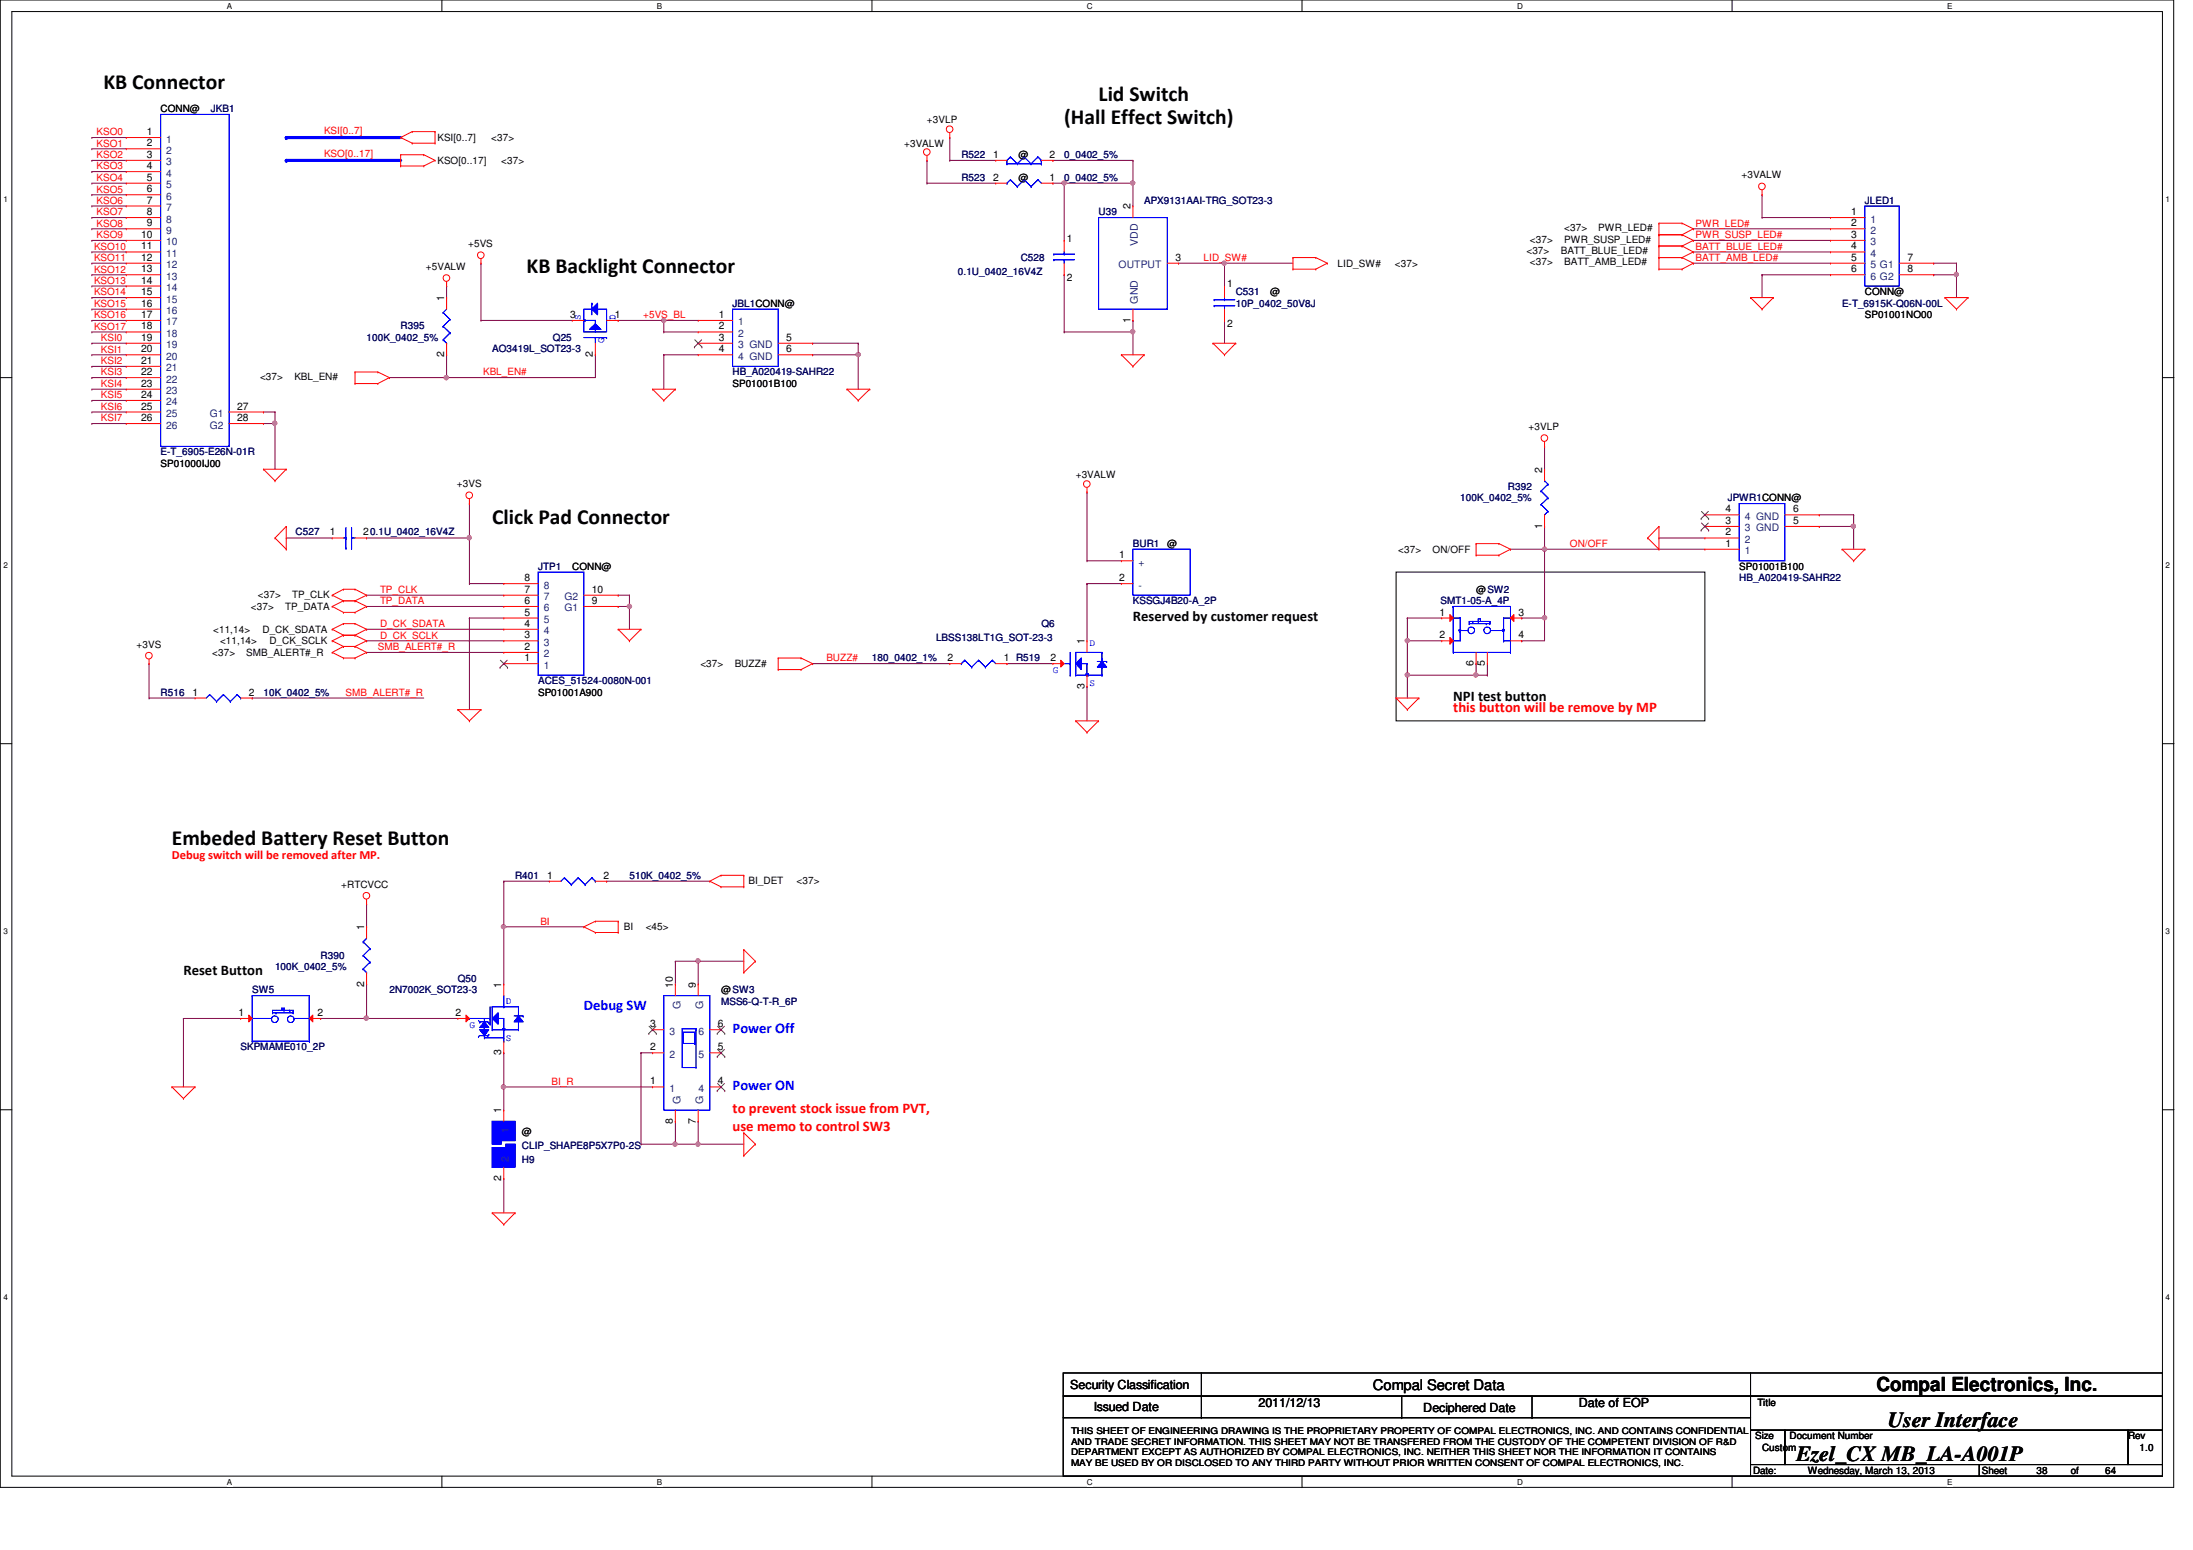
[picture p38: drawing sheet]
<svg xmlns="http://www.w3.org/2000/svg" width="297mm" height="210mm" viewBox="0 0 297 210" stroke-linecap="round" stroke-linejoin="round" font-family="sans-serif">
<defs><g id="words">
<g font-size="2.9">
<text x="14" y="12.1">KB Connector</text>
<text x="144.1" y="16.8">(Hall Effect Switch)</text>
<text x="148.8" y="13.7">Lid Switch</text>
<text x="71.3" y="36.9">KB Backlight Connector</text>
<text x="66.7" y="71">Click Pad Connector</text>
<text x="23.3" y="114.4">Embeded Battery Reset Button</text>
<text x="243.3" y="197.9">Ezel_CX MB_LA-A001P</text>
<text x="255.7" y="193.2">User Interface</text>
</g>
<text font-size="2.6" x="254.2" y="188.3">Compal Electronics, Inc.</text>
<g font-size="2">
<text x="153.5" y="84">Reserved by customer request</text>
<text x="196.8" y="94.9">NPI test button</text>
<text x="24.8" y="132.1">Reset Button</text>
<text x="186" y="188.2">Compal Secret Data</text>
</g>
<g font-size="2" fill="#f00">
<text x="196.8" y="96.4">this button will be remove by MP</text>
<text x="99.2" y="150.7">to prevent stock issue from PVT,</text>
<text x="99.2" y="153.1">use memo to control SW3</text>
</g>
<g font-size="2" fill="#00f">
<text x="79.1" y="136.7">Debug SW</text>
<text x="99.2" y="139.8">Power Off</text>
<text x="99.2" y="147.6">Power ON</text>
</g>
<text font-size="1.7" fill="#f00" x="23.3" y="116.3">Debug switch will be removed after MP.</text>
<g font-size="1.7">
<text x="144.9" y="188.1">Security Classification</text>
<text x="148.2" y="191.1">Issued Date</text>
<text x="170.5" y="190.6">2011/12/13</text>
<text x="192.8" y="191.2">Deciphered Date</text>
<text x="213.9" y="190.6">Date of EOP</text>
</g>
<g font-size="1.4">
<text x="21.8" y="15.2">CONN@</text>
<text x="125.6" y="16.7">+3VLP</text>
<text x="19.9" y="18.3">1</text>
<text x="19.9" y="19.8">2</text>
<text x="19.9" y="21.4">3</text>
<text x="19.9" y="22.9">4</text>
<text x="59.3" y="22.2">KSO[0..17]</text>
<text x="59.3" y="19">KSI[0..7]</text>
<text x="66.5" y="19">&lt;37&gt;</text>
<text x="67.9" y="22.2">&lt;37&gt;</text>
<text x="122.5" y="19.9">+3VALW</text>
<text x="134.5" y="21.4">1</text>
<text x="138" y="21.4">@</text>
<text x="142.2" y="21.4">2</text>
<text x="19.9" y="24.5">5</text>
<text x="19.9" y="26">6</text>
<text x="19.9" y="27.6">7</text>
<text x="19.9" y="29.1">8</text>
<text x="134.5" y="24.5">2</text>
<text x="138" y="24.5">@</text>
<text x="142.2" y="24.5">1</text>
<text x="153.1" y="28.4" transform="rotate(-90 153.1 28.4)">2</text>
<text x="235.9" y="24.2">+3VALW</text>
<text x="250.7" y="29.1">1</text>
<text x="19.1" y="32.2">10</text>
<text x="19.1" y="33.8">11</text>
<text x="19.1" y="35.3">12</text>
<text x="19.9" y="30.6">9</text>
<text x="63.4" y="33.5">+5VS</text>
<text x="144.5" y="32.7">1</text>
<text x="159.2" y="35.3">3</text>
<text x="206.8" y="34.4">&lt;37&gt;</text>
<text x="207.2" y="32.9">&lt;37&gt;</text>
<text x="207.2" y="35.9">&lt;37&gt;</text>
<text x="211.4" y="34.4">BATT_BLUE_LED#</text>
<text x="211.9" y="31.3">&lt;37&gt;</text>
<text x="211.9" y="32.9">PWR_SUSP_LED#</text>
<text x="211.9" y="35.9">BATT_AMB_LED#</text>
<text x="216.5" y="31.3">PWR_LED#</text>
<text x="250.7" y="30.6">2</text>
<text x="250.7" y="32.2">3</text>
<text x="250.7" y="33.8">4</text>
<text x="250.7" y="35.3">5</text>
<text x="258.4" y="35.3">7</text>
<text x="19.1" y="36.9">13</text>
<text x="19.1" y="38.4">14</text>
<text x="19.1" y="40">15</text>
<text x="19.1" y="41.5">16</text>
<text x="57.7" y="36.6">+5VALW</text>
<text x="60.2" y="40.8" transform="rotate(-90 60.2 40.8)">1</text>
<text x="144.5" y="38.1">2</text>
<text x="166.2" y="38.9">1</text>
<text x="172" y="40">@</text>
<text x="181.2" y="36.1">LID_SW#</text>
<text x="188.9" y="36.1">&lt;37&gt;</text>
<text x="250.7" y="36.9">6</text>
<text x="252.6" y="40">CONN@</text>
<text x="258.4" y="36.9">8</text>
<text x="19.1" y="43.1">17</text>
<text x="19.1" y="44.6">18</text>
<text x="19.1" y="46.1">19</text>
<text x="19.1" y="47.7">20</text>
<text x="77.2" y="43.1">3</text>
<text x="83.3" y="43.1">1</text>
<text x="97.4" y="43.1">1</text>
<text x="97.4" y="44.6">2</text>
<text x="97.4" y="46.1">3</text>
<text x="97.4" y="47.7">4</text>
<text x="106.5" y="46.1">5</text>
<text x="106.5" y="47.7">6</text>
<text x="153.1" y="43.8" transform="rotate(-90 153.1 43.8)">1</text>
<text x="166.2" y="44.3">2</text>
<text x="252.6" y="43.1">SP01001NO00</text>
<text x="19.1" y="49.3">21</text>
<text x="19.1" y="50.8">22</text>
<text x="19.1" y="52.4">23</text>
<text x="19.1" y="53.9">24</text>
<text x="35.2" y="51.4">&lt;37&gt;</text>
<text x="39.9" y="51.4">KBL_EN#</text>
<text x="60.2" y="48.4" transform="rotate(-90 60.2 48.4)">2</text>
<text x="80.3" y="48.4" transform="rotate(-90 80.3 48.4)">2</text>
<text x="99.2" y="52.4">SP01001B100</text>
<text x="19.1" y="55.5">25</text>
<text x="19.1" y="57">26</text>
<text x="32.1" y="55.5">27</text>
<text x="32.1" y="57">28</text>
<text x="207" y="58.3">+3VLP</text>
<text x="21.8" y="63.2">SP01000IJ00</text>
<text x="61.9" y="66">+3VS</text>
<text x="145.7" y="64.8">+3VALW</text>
<text x="208.9" y="64" transform="rotate(-90 208.9 64)">2</text>
<text x="208.9" y="71.6" transform="rotate(-90 208.9 71.6)">1</text>
<text x="233.7" y="71">3</text>
<text x="233.7" y="69.4">4</text>
<text x="242.9" y="71">5</text>
<text x="242.9" y="69.4">6</text>
<text x="44.7" y="72.5">1</text>
<text x="49.2" y="72.5">20.1U_0402_16V4Z</text>
<text x="77.5" y="77.2">CONN@</text>
<text x="151.6" y="75.6">1</text>
<text x="158.1" y="74.1">@</text>
<text x="189.4" y="74.8">&lt;37&gt;</text>
<text x="194.1" y="74.8">ON/OFF</text>
<text x="233.7" y="74">1</text>
<text x="233.7" y="72.5">2</text>
<text x="235.6" y="77.2">SP01001B100</text>
<text x="34" y="82.6">&lt;37&gt;</text>
<text x="34.9" y="81">&lt;37&gt;</text>
<text x="38.6" y="82.6">TP_DATA</text>
<text x="39.6" y="81">TP_CLK</text>
<text x="71" y="83.4">5</text>
<text x="71" y="81.8">6</text>
<text x="71" y="80.3">7</text>
<text x="71" y="78.7">8</text>
<text x="80.2" y="81.8">9</text>
<text x="80.2" y="80.3">10</text>
<text x="151.6" y="78.7">2</text>
<text x="195" y="83.4">1</text>
<text x="199.9" y="80.3">@SW2</text>
<text x="205.7" y="83.4">3</text>
<text x="18.5" y="87.7">+3VS</text>
<text x="28.7" y="88.8">&lt;37&gt;</text>
<text x="28.9" y="85.7">&lt;11,14&gt;</text>
<text x="29.8" y="87.2">&lt;11,14&gt;</text>
<text x="33.4" y="88.8">SMB_ALERT#_R</text>
<text x="35.6" y="85.7">D_CK_SDATA</text>
<text x="36.5" y="87.2">D_CK_SCLK</text>
<text x="71" y="89.5">1</text>
<text x="71" y="88">2</text>
<text x="71" y="86.4">3</text>
<text x="71" y="84.9">4</text>
<text x="128.4" y="89.5">2</text>
<text x="136" y="89.5">1 R519</text>
<text x="142.3" y="89.5">2</text>
<text x="146.9" y="87.2" transform="rotate(-90 146.9 87.2)">1</text>
<text x="195" y="86.4">2</text>
<text x="205.7" y="86.4">4</text>
<text x="26.1" y="94.2">1</text>
<text x="33.7" y="94.2">2</text>
<text x="72.9" y="94.2">SP01001A900</text>
<text x="94.9" y="90.3">&lt;37&gt;</text>
<text x="99.5" y="90.3">BUZZ#</text>
<text x="146.9" y="93.3" transform="rotate(-90 146.9 93.3)">3</text>
<text x="199.6" y="90.3" transform="rotate(-90 199.6 90.3)">6</text>
<text x="201.1" y="90.3" transform="rotate(-90 201.1 90.3)">5</text>
<text x="74.1" y="119">1</text>
<text x="81.7" y="119">2</text>
<text x="101.4" y="119.8">BI_DET</text>
<text x="107.9" y="119.8">&lt;37&gt;</text>
<text x="46.2" y="120.2">+RTCVCC</text>
<text x="49.3" y="126" transform="rotate(-90 49.3 126)">1</text>
<text x="84.5" y="126">BI</text>
<text x="87.5" y="126">&lt;45&gt;</text>
<text x="32.3" y="137.6">1</text>
<text x="43" y="137.6">2</text>
<text x="49.3" y="133.6" transform="rotate(-90 49.3 133.6)">2</text>
<text x="61.7" y="137.6">2</text>
<text x="67.9" y="133.7" transform="rotate(-90 67.9 133.7)">1</text>
<text x="91.1" y="133.7" transform="rotate(-90 91.1 133.7)">10</text>
<text x="94.2" y="133.7" transform="rotate(-90 94.2 133.7)">9</text>
<text x="97.7" y="134.5">@SW3</text>
<text x="67.9" y="142.9" transform="rotate(-90 67.9 142.9)">3</text>
<text x="88" y="142.2">2</text>
<text x="88" y="139.1">3</text>
<text x="97.2" y="142.2">5</text>
<text x="97.2" y="139.1">6</text>
<text x="88" y="146.9">1</text>
<text x="97.2" y="146.9">4</text>
<text x="67.9" y="150.7" transform="rotate(-90 67.9 150.7)">1</text>
<text x="70.7" y="153.7">@</text>
<text x="91.1" y="152.2" transform="rotate(-90 91.1 152.2)">8</text>
<text x="94.2" y="152.2" transform="rotate(-90 94.2 152.2)">7</text>
<text x="67.9" y="160" transform="rotate(-90 67.9 160)">2</text>
<text x="238" y="190.4">Title</text>
<text x="237.7" y="194.9">Size</text>
<text x="238.7" y="196.5">Custom</text>
<text x="242.4" y="194.9">Document Number</text>
<text x="288.2" y="194.9">Rev</text>
<text x="289.8" y="196.5">1.0</text>
<text x="237.4" y="199.6">Date:</text>
<text x="244.9" y="199.6">Wednesday, March 13, 2013</text>
<text x="268.4" y="199.6">Sheet</text>
<text x="275.8" y="199.6">38</text>
<text x="280.5" y="199.6">of</text>
<text x="285.2" y="199.6">64</text>
</g>
<g font-size="1.4" fill="#000080">
<text x="28.6" y="15.2">JKB1</text>
<text x="130.2" y="21.4">R522</text>
<text x="144.1" y="21.4">0_0402_5%</text>
<text x="130.2" y="24.5">R523</text>
<text x="144.1" y="24.5">0_0402_5%</text>
<text x="148.8" y="29.1">U39</text>
<text x="155" y="27.6">APX9131AAI-TRG_SOT23-3</text>
<text x="252.6" y="27.6">JLED1</text>
<text x="138.3" y="35.3">C528</text>
<text x="99.2" y="41.5">JBL1CONN@</text>
<text x="129.7" y="37.2">0.1U_0402_16V4Z</text>
<text x="167.4" y="40">C531</text>
<text x="167.4" y="41.5">10P_0402_50V8J</text>
<text x="249.5" y="41.5">E-T_6915K-Q06N-00L</text>
<text x="49.7" y="46.2">100K_0402_5%</text>
<text x="54.3" y="44.6">R395</text>
<text x="66.7" y="47.7">AO3419L_SOT23-3</text>
<text x="74.9" y="46.2">Q25</text>
<text x="99.2" y="50.8">HB_A020419-SAHR22</text>
<text x="21.8" y="61.7">E-T_6905-E26N-01R</text>
<text x="197.8" y="67.9">100K_0402_5%</text>
<text x="204.3" y="66.3">R392</text>
<text x="234" y="67.9">JPWR1CONN@</text>
<text x="40" y="72.5">C527</text>
<text x="72.9" y="77.2">JTP1</text>
<text x="153.5" y="74.1">BUR1</text>
<text x="153.5" y="81.8">KSSGJ4B20-A_2P</text>
<text x="195.1" y="81.8">SMT1-05-A_4P</text>
<text x="235.6" y="78.7">HB_A020419-SAHR22</text>
<text x="118.1" y="89.6">180_0402_1%</text>
<text x="126.8" y="86.8">LBSS138LT1G_SOT-23-3</text>
<text x="141.1" y="84.9">Q6</text>
<text x="21.8" y="94.2">R516</text>
<text x="35.7" y="94.2">10K_0402_5%</text>
<text x="72.9" y="92.7">ACES_51524-0080N-001</text>
<text x="69.8" y="119">R401</text>
<text x="85.3" y="119">510K_0402_5%</text>
<text x="37.2" y="131.4">100K_0402_5%</text>
<text x="43.4" y="129.8">R390</text>
<text x="34.2" y="134.5">SW5</text>
<text x="52.7" y="134.5">2N7002K_SOT23-3</text>
<text x="62" y="132.9">Q50</text>
<text x="97.7" y="136.1">MSS6-Q-T-R_6P</text>
<text x="32.6" y="142.2">SKPMAME010_2P</text>
<text x="70.7" y="155.6">CLIP_SHAPE8P5X7P0-2S</text>
<text x="70.7" y="157.4">H9</text>
</g>
<g font-size="1.4" fill="#f00">
<text x="13.1" y="19.9">KSO1</text>
<text x="13.1" y="18.3">KSO0</text>
<text x="13.1" y="21.4">KSO2</text>
<text x="13.1" y="22.9">KSO3</text>
<text x="43.9" y="21.3">KSO[0..17]</text>
<text x="43.9" y="18.2">KSI[0..7]</text>
<text x="13.1" y="24.5">KSO4</text>
<text x="13.1" y="26.1">KSO5</text>
<text x="13.1" y="27.6">KSO6</text>
<text x="13.1" y="29.2">KSO7</text>
<text x="12.7" y="33.8">KSO10</text>
<text x="12.7" y="35.3">KSO11</text>
<text x="13.1" y="30.7">KSO8</text>
<text x="13.1" y="32.3">KSO9</text>
<text x="163" y="35.3">LID_SW#</text>
<text x="229.7" y="30.7">PWR_LED#</text>
<text x="229.7" y="32.3">PWR_SUSP_LED#</text>
<text x="229.7" y="33.8">BATT_BLUE_LED#</text>
<text x="229.7" y="35.3">BATT_AMB_LED#</text>
<text x="12.7" y="36.9">KSO12</text>
<text x="12.7" y="38.4">KSO13</text>
<text x="12.7" y="41.6">KSO15</text>
<text x="12.7" y="40">KSO14</text>
<text x="12.7" y="43.1">KSO16</text>
<text x="12.7" y="44.7">KSO17</text>
<text x="13.7" y="47.8">KSI1</text>
<text x="13.7" y="46.2">KSI0</text>
<text x="87.1" y="43.1">+5VS_BL</text>
<text x="13.7" y="53.9">KSI5</text>
<text x="13.7" y="49.3">KSI2</text>
<text x="13.7" y="50.8">KSI3</text>
<text x="13.7" y="52.4">KSI4</text>
<text x="65.4" y="50.8">KBL_EN#</text>
<text x="13.7" y="55.5">KSI6</text>
<text x="13.7" y="57.1">KSI7</text>
<text x="212.6" y="74.1">ON/OFF</text>
<text x="51.5" y="81.8">TP_DATA</text>
<text x="51.5" y="80.3">TP_CLK</text>
<text x="51.2" y="88.1">SMB_ALERT#_R</text>
<text x="51.5" y="84.9">D_CK_SDATA</text>
<text x="51.5" y="86.5">D_CK_SCLK</text>
<text x="111.9" y="89.6">BUZZ#</text>
<text x="46.8" y="94.2">SMB_ALERT#_R</text>
<text x="73.2" y="125.2">BI</text>
<text x="74.7" y="146.9">BI_R</text>
</g>
<g font-size="1.4" fill="#004080">
<text x="22.5" y="19.3">1</text>
<text x="22.5" y="20.8">2</text>
<text x="22.5" y="22.4">3</text>
<text x="22.5" y="23.9">4</text>
<text x="22.5" y="25.5">5</text>
<text x="22.5" y="27.1">6</text>
<text x="22.5" y="28.6">7</text>
<text x="22.5" y="30.1">8</text>
<text x="22.5" y="31.7">9</text>
<text x="22.5" y="33.2">10</text>
<text x="22.5" y="34.8">11</text>
<text x="154.1" y="33.3" transform="rotate(-90 154.1 33.3)">VDD</text>
<text x="253.4" y="30.1">1</text>
<text x="253.4" y="31.7">2</text>
<text x="253.4" y="33.2">3</text>
<text x="253.4" y="34.8">4</text>
<text x="22.5" y="36.3">12</text>
<text x="22.5" y="37.9">13</text>
<text x="22.5" y="39.4">14</text>
<text x="22.5" y="41">15</text>
<text x="151.5" y="36.3">OUTPUT</text>
<text x="154.1" y="41.1" transform="rotate(-90 154.1 41.1)">GND</text>
<text x="253.4" y="36.3">5 G1</text>
<text x="253.4" y="37.9">6 G2</text>
<text x="22.5" y="42.5">16</text>
<text x="22.5" y="44.1">17</text>
<text x="22.5" y="45.6">18</text>
<text x="22.5" y="47.2">19</text>
<text x="100" y="44.1">1</text>
<text x="100" y="45.6">2</text>
<text x="100" y="47.2">3 GND</text>
<text x="22.5" y="48.7">20</text>
<text x="22.5" y="50.3">21</text>
<text x="22.5" y="51.8">22</text>
<text x="22.5" y="53.4">23</text>
<text x="100" y="48.7">4 GND</text>
<text x="22.5" y="54.9">24</text>
<text x="22.5" y="56.5">25</text>
<text x="22.5" y="58">26</text>
<text x="28.4" y="56.5">G1</text>
<text x="28.4" y="58">G2</text>
<text x="236.3" y="72">3 GND</text>
<text x="236.3" y="70.4">4 GND</text>
<text x="154.2" y="76.6">+</text>
<text x="236.3" y="75.1">1</text>
<text x="236.3" y="73.5">2</text>
<text x="73.7" y="82.8">6</text>
<text x="73.7" y="81.3">7</text>
<text x="73.7" y="79.7">8</text>
<text x="76.5" y="82.8">G1</text>
<text x="76.5" y="81.3">G2</text>
<text x="154.2" y="79.7">-</text>
<text x="73.7" y="89">2</text>
<text x="73.7" y="87.5">3</text>
<text x="73.7" y="85.9">4</text>
<text x="73.7" y="84.4">5</text>
<text x="73.7" y="90.6">1</text>
<text x="92.2" y="136.7" transform="rotate(-90 92.2 136.7)">G</text>
<text x="95.2" y="136.7" transform="rotate(-90 95.2 136.7)">G</text>
<text x="90.7" y="143.3">2</text>
<text x="90.7" y="140.1">3</text>
<text x="94.6" y="143.3">5</text>
<text x="94.6" y="140.1">6</text>
<text x="90.7" y="147.9">1</text>
<text x="92.2" y="149.6" transform="rotate(-90 92.2 149.6)">G</text>
<text x="94.6" y="147.9">4</text>
<text x="95.2" y="149.6" transform="rotate(-90 95.2 149.6)">G</text>
<text x="68.9" y="153.4" transform="rotate(-90 68.9 153.4)">1</text>
<text x="68.9" y="157.3" transform="rotate(-90 68.9 157.3)">2</text>
</g>
<g font-size="1.4" fill="#00f">
<text x="78.7" y="43.4" transform="rotate(-90 78.7 43.4)">S</text>
<text x="81.8" y="46.5" transform="rotate(-90 81.8 46.5)">G</text>
<text x="83.4" y="43.4" transform="rotate(-90 83.4 43.4)">D</text>
<text x="147.6" y="87.5">D</text>
<text x="142.6" y="91.2">G</text>
<text x="147.6" y="92.9">S</text>
<text x="68.5" y="136">D</text>
<text x="63.6" y="139.2">G</text>
<text x="68.5" y="140.9">S</text>
</g>
<g font-size="1.2">
<text x="145.1" y="197.1">DEPARTMENT EXCEPT AS AUTHORIZED BY COMPAL ELECTRONICS, INC. NEITHER THIS SHEET NOR THE INFORMATION IT CONTAINS</text>
<text x="145.1" y="195.7">AND TRADE SECRET INFORMATION. THIS SHEET MAY NOT BE TRANSFERED FROM THE CUSTODY OF THE COMPETENT DIVISION OF R&amp;D</text>
<text x="145.1" y="194.2">THIS SHEET OF ENGINEERING DRAWING IS THE PROPRIETARY PROPERTY OF COMPAL ELECTRONICS, INC. AND CONTAINS CONFIDENTIAL</text>
<text x="145.1" y="198.5">MAY BE USED BY OR DISCLOSED TO ANY THIRD PARTY WITHOUT PRIOR WRITTEN CONSENT OF COMPAL ELECTRONICS, INC.</text>
</g>
<g font-size="1.1">
<text x="30.7" y="1.2">A</text>
<text x="89" y="1.2">B</text>
<text x="147.2" y="1.2">C</text>
<text x="205.5" y="1.2">D</text>
<text x="263.7" y="1.2">E</text>
<text x=".5" y="27.3">1</text>
<text x="293.3" y="27.3">1</text>
<text x=".5" y="76.9">2</text>
<text x="293.3" y="76.9">2</text>
<text x=".5" y="126.4">3</text>
<text x="293.3" y="126.4">3</text>
<text x=".5" y="176">4</text>
<text x="293.3" y="176">4</text>
<text x="30.7" y="201.1">A</text>
<text x="89" y="201.1">B</text>
<text x="147.2" y="201.1">C</text>
<text x="205.5" y="201.1">D</text>
<text x="263.7" y="201.1">E</text>
</g>
</g></defs>
<path d="M0 0h294.4v201.4h-294.4zM1.6 1.6h291.3v198.3h-291.3z" fill="none" stroke="#000" stroke-width=".14"/>
<g fill="#fff">
<path d="M30.7 .2h.7v1.2h-.7z"/>
<path d="M30.7 200.1h.7v1.2h-.7z"/>
</g>
<path d="M59.9 0v1.6M59.9 199.9v1.6" fill="none" stroke="#000" stroke-width=".14"/>
<g fill="#fff">
<path d="M89 .2h.7v1.2h-.7z"/>
<path d="M89 200.1h.7v1.2h-.7z"/>
</g>
<path d="M118.1 0v1.6M118.1 199.9v1.6" fill="none" stroke="#000" stroke-width=".14"/>
<g fill="#fff">
<path d="M147.2 .2h.8v1.2h-.8z"/>
<path d="M147.2 200.1h.8v1.2h-.8z"/>
</g>
<path d="M176.4 0v1.6M176.4 199.9v1.6" fill="none" stroke="#000" stroke-width=".14"/>
<g fill="#fff">
<path d="M205.5 .2h.7v1.2h-.7z"/>
<path d="M205.5 200.1h.7v1.2h-.7z"/>
</g>
<path d="M234.6 0v1.6M234.6 199.9v1.6" fill="none" stroke="#000" stroke-width=".14"/>
<g fill="#fff">
<path d="M263.7 .2h.8v1.2h-.8z"/>
<path d="M263.7 200.1h.8v1.2h-.8z"/>
<path d="M.5 26.3h.6v1.2h-.6z"/>
<path d="M293.3 26.3h.6v1.2h-.6z"/>
<path d="M.5 75.9h.6v1.2h-.6z"/>
<path d="M293.3 75.9h.6v1.2h-.6z"/>
</g>
<path d="M0 51.1h1.6M292.9 51.1h1.6" fill="none" stroke="#000" stroke-width=".14"/>
<g fill="#fff">
<path d="M.5 125.5h.6v1.2h-.6z"/>
<path d="M293.3 125.5h.6v1.2h-.6z"/>
</g>
<path d="M0 100.7h1.6M292.9 100.7h1.6" fill="none" stroke="#000" stroke-width=".14"/>
<g fill="#fff">
<path d="M.5 175h.6v1.2h-.6z"/>
<path d="M293.3 175h.6v1.2h-.6z"/>
</g>
<path d="M189.1 77.5h41.8v20.1h-41.8zM0 150.3h1.6M292.9 150.3h1.6" fill="none" stroke="#000" stroke-width=".14"/>
<g fill="none" stroke="#800040" stroke-width=".14">
<path d="M12.4 18.6h.1M12.4 18.6h4.7M12.4 20.2h.1M12.4 21.7h.1M12.4 24.8h.1M12.4 23.2h.1M12.4 26.4h.1M12.4 27.9h.1M12.4 29.5h.1M12.4 31h.1M12.4 37.2h.1M12.4 34.1h.1"/>
<path d="M12.4 38.7h.1M12.4 35.6h.1M12.4 32.6h.1M12.4 20.2h4.7M12.4 21.7h4.7M12.4 24.8h4.7M12.4 23.2h4.7M12.4 26.4h4.7M12.4 27.9h4.7M12.4 29.5h4.7M12.4 31h4.7M12.4 37.2h4.7"/>
<path d="M12.4 34.1h4.7M12.4 38.7h4.7M12.4 35.6h4.7M12.4 32.6h4.7M12.4 48h.1M12.4 55.8h.1M12.4 54.2h.1M12.4 57.4h.1M12.4 41.9h.1M12.4 40.3h.1M12.4 49.6h.1M12.4 46.5h.1"/>
<path d="M12.4 51.1h.1M12.4 52.7h.1M12.4 43.4h.1M12.4 45h.1M12.4 48h4.7M12.4 55.8h4.7M12.4 54.2h4.7M12.4 57.4h4.7M12.4 41.9h4.7M12.4 40.3h4.7M12.4 49.6h4.7M12.4 46.5h4.7"/>
<path d="M12.4 51.1h4.7M12.4 52.7h4.7M12.4 43.4h4.7M12.4 45h4.7"/>
</g>
<path d="M38.8 21.7h15.5" fill="none" stroke="#00f" stroke-width=".42"/>
<circle cx="38.8" cy="21.7" r=".21" fill="#00f"/>
<path d="M38.8 18.6h15.5" fill="none" stroke="#00f" stroke-width=".42"/>
<circle cx="38.8" cy="18.6" r=".21" fill="#00f"/>
<path d="M37.2 57.4h.1M37.2 57.4v6.1M60.5 51.1h.1M60.5 51.1h20.1" fill="none" stroke="#800040" stroke-width=".14"/>
<circle cx="60.4" cy="51.1" r=".3" fill="#f0f"/>
<circle cx="60.4" cy="51.1" r=".3" fill="none" stroke="#f0f" stroke-width=".14"/>
<g fill="none" stroke="#800040" stroke-width=".14">
<path d="M60.5 38.7h.1M60.5 38.7v1.6M65.1 35.6h.1M65.1 35.6v7.8M153.5 24.8h.1M153.5 24.8v3.1M159.6 35.6h.1M159.6 35.6h15.5M165.9 35.6h.1M165.9 35.6v3.1M60.5 48h.1M60.5 48v3.1"/>
<path d="M65.1 43.4h.1M65.1 43.4h12.4M80.6 48h.1M80.6 48v3.1M89.9 43.4h.1M89.9 48h.1M89.9 43.4h4.7M89.9 48v4.7M89.9 48h4.7M153.5 45h.1M153.5 45v3M165.9 43.4h.1"/>
<path d="M165.9 43.4v3.1"/>
</g>
<circle cx="165.8" cy="35.6" r=".3" fill="#f0f"/>
<circle cx="165.8" cy="35.6" r=".3" fill="none" stroke="#f0f" stroke-width=".14"/>
<g fill="none" stroke="#800040" stroke-width=".14">
<path d="M38.8 72.9h.1M38.8 72.9h6.2M63.6 79h.1M63.6 72.9h.1M63.6 79h4.6M63.6 72.9v6.1M49.7 88.3h.1M49.7 85.2h.1M49.7 86.8h.1M49.7 82.1h.1M49.7 80.6h.1M49.7 88.3h18.5"/>
<path d="M49.7 85.2h18.5M49.7 86.8h18.5M49.7 82.1h18.5M49.7 80.6h18.5M63.6 83.7h.1M63.6 83.7h4.6M63.6 83.7v12.4M83.7 80.6h.1M83.7 80.6h1.6M85.3 82.1h.1M85.3 82.1v3.1"/>
</g>
<circle cx="63.5" cy="72.8" r=".29" fill="#f0f"/>
<circle cx="63.5" cy="72.8" r=".29" fill="none" stroke="#f0f" stroke-width=".14"/>
<path d="M49.7 72.9h.1M49.7 72.9h13.9M83.7 82.1h.1M83.7 82.1h1.6" fill="none" stroke="#800040" stroke-width=".14"/>
<circle cx="85.3" cy="82.1" r=".3" fill="#f0f"/>
<circle cx="85.3" cy="82.1" r=".3" fill="none" stroke="#f0f" stroke-width=".14"/>
<path d="M35.7 57.4h1.5M37.2 57.4h.1M85.3 80.6h.1M85.3 80.6v1.5" fill="none" stroke="#800040" stroke-width=".14"/>
<circle cx="37.2" cy="57.3" r=".3" fill="#f0f"/>
<circle cx="37.2" cy="57.3" r=".3" fill="none" stroke="#f0f" stroke-width=".14"/>
<g fill="none" stroke="#800040" stroke-width=".14">
<path d="M229.4 31h.1M229.4 32.6h.1M229.4 34.1h.1M229.4 35.6h.1M229.4 31h18.5M229.4 32.6h18.5M229.4 34.1h18.5M229.4 35.6h18.5M238.7 26.4h.1M238.7 29.5h.1M238.7 37.2h.1M238.7 26.4v3.1"/>
<path d="M238.7 37.2v3.1M238.7 29.5h9.2M238.7 37.2h9.2M261.9 37.2h.1M261.9 37.2h3.1M35.7 55.8h.1M35.7 55.8h1.5M37.2 55.8h.1M37.2 55.8v1.6M110.1 46.5h.1M110.1 46.5h6.1M116.2 48h.1"/>
<path d="M116.2 48v4.7M63.6 68.2h.1M63.6 68.2v4.7"/>
</g>
<circle cx="265" cy="37.2" r=".29" fill="#f0f"/>
<circle cx="265" cy="37.2" r=".29" fill="none" stroke="#f0f" stroke-width=".14"/>
<g fill="none" stroke="#800040" stroke-width=".14">
<path d="M261.9 35.6h.1M261.9 35.6h3.1M265 37.2h.1M265 35.6h.1M265 35.6v4.7M52.7 51.1h.1M52.7 51.1h7.8M89.9 43.4h.1M89.9 43.4v1.6M20.2 94.5h.1M20.2 89.9h.1M20.2 94.5h6.2"/>
<path d="M20.2 89.9v4.6M34.2 94.5h.1M34.2 94.5h23.2"/>
</g>
<circle cx="89.9" cy="43.4" r=".3" fill="#f0f"/>
<circle cx="89.9" cy="43.4" r=".3" fill="none" stroke="#f0f" stroke-width=".14"/>
<g fill="none" stroke="#800040" stroke-width=".14">
<path d="M83.7 43.4h.1M83.7 43.4h6.2M89.9 45h.1M89.9 45h4.7M147.2 79h.1M147.2 79v7.8M147.2 79h4.7M246.4 69.7h.1M246.4 71.3h.1M246.4 69.7h4.7M246.4 71.3h4.7M251.1 71.3h.1"/>
<path d="M251.1 71.3v3.1"/>
</g>
<circle cx="251" cy="71.3" r=".29" fill="#f0f"/>
<circle cx="251" cy="71.3" r=".29" fill="none" stroke="#f0f" stroke-width=".14"/>
<g fill="none" stroke="#800040" stroke-width=".14">
<path d="M110.1 48h.1M110.1 48h6.1M147.2 66.6h.1M147.2 75.9h.1M147.2 66.6v9.3M147.2 75.9h4.7M251.1 69.7h.1M251.1 69.7v1.6M110.1 89.9h.1M110.1 89.9h18.5M136.4 89.9h.1M136.4 89.9h6.2"/>
<path d="M147.2 93h.1M147.2 93v4.6"/>
</g>
<circle cx="116.3" cy="48" r=".29" fill="#f0f"/>
<circle cx="116.3" cy="48" r=".29" fill="none" stroke="#f0f" stroke-width=".14"/>
<path d="M116.2 46.5h.1M116.2 46.5v1.5M209.2 74.4h.1M209.2 74.4h21.7M190.6 83.7h.1M190.6 83.7v3.1" fill="none" stroke="#800040" stroke-width=".14"/>
<circle cx="209.2" cy="74.4" r=".3" fill="#f0f"/>
<circle cx="209.2" cy="74.4" r=".3" fill="none" stroke="#f0f" stroke-width=".14"/>
<path d="M204.6 74.4h.1M204.6 74.4h4.6M209.2 71.3h.1M209.2 60.5h.1M209.2 74.4h.1M209.2 60.5v3M209.2 71.3v12.4h-3.1M206.1 83.7h.1" fill="none" stroke="#800040" stroke-width=".14"/>
<circle cx="209.2" cy="83.6" r=".3" fill="#f0f"/>
<circle cx="209.2" cy="83.6" r=".3" fill="none" stroke="#f0f" stroke-width=".14"/>
<path d="M190.6 83.7h.1M190.6 86.8h.1M190.6 86.8h4.7M190.6 83.7h4.7M206.1 86.8h.1M209.2 83.7h.1M209.2 83.7v3.1h-3.1" fill="none" stroke="#800040" stroke-width=".14"/>
<circle cx="190.6" cy="86.8" r=".29" fill="#f0f"/>
<circle cx="190.6" cy="86.8" r=".29" fill="none" stroke="#f0f" stroke-width=".14"/>
<path d="M190.6 91.4h.1M190.6 91.4v3.1" fill="none" stroke="#800040" stroke-width=".14"/>
<circle cx="190.6" cy="91.4" r=".3" fill="#f0f"/>
<circle cx="190.6" cy="91.4" r=".3" fill="none" stroke="#f0f" stroke-width=".14"/>
<path d="M224.7 72.9h.1M224.7 72.9h6.2M68.2 147.2h.1M68.2 147.2h20.2M86.8 154.9h.1M86.8 154.9h4.7" fill="none" stroke="#800040" stroke-width=".14"/>
<circle cx="68.2" cy="147.2" r=".3" fill="#f0f"/>
<circle cx="68.2" cy="147.2" r=".3" fill="none" stroke="#f0f" stroke-width=".14"/>
<path d="M91.5 130.2h.1M91.5 130.2h3.1" fill="none" stroke="#800040" stroke-width=".14"/>
<circle cx="94.5" cy="130.1" r=".29" fill="#f0f"/>
<circle cx="94.5" cy="130.1" r=".29" fill="none" stroke="#f0f" stroke-width=".14"/>
<path d="M91.5 130.2h.1M91.5 130.2v3.1M94.6 130.2h.1M94.6 130.2v3.1M94.6 130.2h6.1M86.8 142.6h.1M86.8 142.6h1.6M91.5 151.8h.1M91.5 154.9h.1M91.5 151.8v3.1M94.6 151.8h.1M94.6 151.8v3.1h-3.1" fill="none" stroke="#800040" stroke-width=".14"/>
<circle cx="91.4" cy="154.9" r=".3" fill="#f0f"/>
<circle cx="91.4" cy="154.9" r=".3" fill="none" stroke="#f0f" stroke-width=".14"/>
<path d="M94.6 154.9h.1M94.6 154.9h6.1" fill="none" stroke="#800040" stroke-width=".14"/>
<circle cx="94.5" cy="154.9" r=".29" fill="#f0f"/>
<circle cx="94.5" cy="154.9" r=".29" fill="none" stroke="#f0f" stroke-width=".14"/>
<path d="M82.2 119.3h.1M82.2 119.3h13.9M68.2 125.5h.1M68.2 125.5v7.8M68.2 125.5h10.9M68.2 142.6h.1M68.2 142.6v4.6M86.8 142.6h.1M86.8 142.6v12.3" fill="none" stroke="#800040" stroke-width=".14"/>
<circle cx="68.2" cy="125.5" r=".29" fill="#f0f"/>
<circle cx="68.2" cy="125.5" r=".29" fill="none" stroke="#f0f" stroke-width=".14"/>
<path d="M68.2 119.3h.1M68.2 119.3v6.2M68.2 119.3h6.2M49.7 137.9h.1M49.7 137.9h12.3M68.2 159.6h.1M68.2 147.2h.1M68.2 147.2v3.1M68.2 159.6v4.7" fill="none" stroke="#800040" stroke-width=".14"/>
<circle cx="49.6" cy="137.9" r=".3" fill="#f0f"/>
<circle cx="49.6" cy="137.9" r=".3" fill="none" stroke="#f0f" stroke-width=".14"/>
<g fill="none" stroke="#800040" stroke-width=".14">
<path d="M190.6 91.4h10.9M199.9 91.4h.1M199.9 89.9h.1M199.9 89.9v1.5M201.5 91.4h.1M201.5 89.9v1.5M24.8 137.9h.1M24.8 137.9h7.8M24.8 137.9v9.3M43.4 137.9h.1M49.7 122.4h.1M49.7 133.3h.1"/>
<path d="M49.7 133.3v4.6h-6.3M49.7 122.4v3.1"/>
</g>
<circle cx="199.9" cy="91.4" r=".3" fill="#f0f"/>
<circle cx="199.9" cy="91.4" r=".3" fill="none" stroke="#f0f" stroke-width=".14"/>
<path d="M128.6 18.6h.1M128.6 18.6v3.1M125.6 24.8h.1M125.6 21.7h.1M125.6 24.8h9.3M125.6 21.7v3.1M128.6 21.7h.1M128.6 21.7h6.3M144.1 24.8h.1M144.1 24.8h9.4M190.6 86.8h.1M190.6 86.8v4.6" fill="none" stroke="#800040" stroke-width=".14"/>
<circle cx="153.4" cy="24.8" r=".29" fill="#f0f"/>
<circle cx="153.4" cy="24.8" r=".29" fill="none" stroke="#f0f" stroke-width=".14"/>
<path d="M142.6 21.7h.1M142.6 21.7h10.9M144.1 24.8h.1M144.1 24.8v7.8M153.5 21.7h.1M153.5 21.7v3.1" fill="none" stroke="#800040" stroke-width=".14"/>
<circle cx="144.1" cy="24.8" r=".29" fill="#f0f"/>
<circle cx="144.1" cy="24.8" r=".29" fill="none" stroke="#f0f" stroke-width=".14"/>
<path d="M142.6 24.8h.1M142.6 24.8h1.5M144.1 37.2h.1M144.1 37.2v7.8M144.1 45h.1M144.1 45h9.4" fill="none" stroke="#800040" stroke-width=".14"/>
<circle cx="153.4" cy="44.9" r=".3" fill="#f0f"/>
<circle cx="153.4" cy="44.9" r=".3" fill="none" stroke="#f0f" stroke-width=".14"/>
<path d="M153.5 43.4h.1M153.5 43.4v1.6" fill="none" stroke="#800040" stroke-width=".14"/>
<g fill="none" stroke="#f00" stroke-width=".14">
<path d="M17.1 18.6h.1M17.1 18.6h4.7M54.3 18.6h.1M54.3 18.6l1.5 .8M55.8 17.8h.1M55.8 19.4h.1M55.8 17.8l-1.5 .8M55.8 17.8h3.1M55.8 19.4h3.1M58.9 17.8h.1M58.9 19.4h.1M58.9 17.8v1.6"/>
<path d="M128.6 18.6h.1M128.6 18v.6M17.1 20.2h.1M17.1 21.7h.1M17.1 23.2h.1M17.1 24.8h.1M17.1 26.4h.1M17.1 27.9h.1M17.1 29.5h.1M17.1 31h.1M17.1 32.6h.1M17.1 34.1h.1"/>
<path d="M17.1 35.6h.1M17.1 37.2h.1M17.1 38.7h.1M17.1 21.7h4.7M17.1 20.2h4.7M17.1 23.2h4.7M17.1 24.8h4.7M17.1 26.4h4.7M17.1 27.9h4.7M17.1 29.5h4.7M17.1 31h4.7M17.1 32.6h4.7"/>
<path d="M17.1 34.1h4.7M17.1 35.6h4.7M17.1 37.2h4.7M17.1 38.7h4.7M54.3 22.5h.1M54.3 21h.1M54.3 21h3.1M54.3 22.5h3.1M54.3 21v1.5M57.4 21h.1M57.4 22.5h.1M57.4 21l1.5 .7"/>
<path d="M58.9 21.7h.1M58.9 21.7l-1.5 .8M60.5 38.7h.1M60.5 38.1v.6M65.1 35.6h.1M65.1 35.1v.5M125.6 21.7h.1M125.6 21.1v.6M134.9 21.7h.1M134.9 21.7h1.5M141.1 21.7h1.5M142.6 21.7h.1"/>
<path d="M144.1 32.6h.1M144.1 37.2h.1M144.1 32.6v1.5M144.1 35.6v1.6M175.1 34.9h.1M175.1 36.4h.1M175.1 34.9h3.1M175.1 34.9v1.5M175.1 36.4h3.1M178.2 34.9h.1M178.2 36.4h.1M178.2 34.9l1.6 .7"/>
<path d="M179.8 35.6h.1M179.8 35.6l-1.6 .8M224.7 30.2h.1M224.7 31.8h.1M224.7 33.3h.1M224.7 34.9h.1M224.7 36.4h.1M224.7 34.9h3.1M224.7 36.4h3.1M224.7 31.8h3.1M224.7 30.2h3.1M224.7 30.2v6.2"/>
<path d="M224.7 33.3h3.1M227.8 31.8h.1M227.8 30.2h.1M227.8 33.3h.1M227.8 34.9h.1M227.8 36.4h.1M227.8 30.2l1.6 .8M227.8 31.8l1.6 .8M227.8 33.3l1.6 .8M227.8 34.9l1.6 .7M229.4 31h.1M229.4 32.6h.1"/>
<path d="M229.4 34.1h.1M229.4 35.6h.1M229.4 31l-1.6 .8M229.4 32.6l-1.6 .7M229.4 34.1l-1.6 .8M229.4 35.6l-1.6 .8M238.7 26.4h.1M238.7 25.7v.7M17.1 40.3h.1M17.1 41.9h.1M17.1 43.4h.1M17.1 45h.1"/>
<path d="M17.1 46.5h.1M17.1 48h.1M17.1 49.6h.1M17.1 51.1h.1M17.1 52.7h.1M17.1 54.2h.1M17.1 55.8h.1M17.1 57.4h.1M17.1 52.7h4.7M17.1 48h4.7M17.1 46.5h4.7M17.1 40.3h4.7"/>
<path d="M17.1 41.9h4.7M17.1 43.4h4.7M17.1 45h4.7M17.1 49.6h4.7M17.1 51.1h4.7M17.1 54.2h4.7M17.1 55.8h4.7M17.1 57.4h4.7M31 55.8h4.7M31 57.4h4.7M35.7 55.8h.1M35.7 57.4h.1"/>
<path d="M48.1 50.4h.1M48.1 51.9h.1M48.1 51.9h3.1M48.1 50.4h3.1M48.1 50.4v1.5M51.2 51.9h.1M51.2 50.4h.1M51.2 50.4l1.5 .7M52.7 51.1h.1M52.7 51.1l-1.5 .8M60.5 40.3h.1M60.5 48h.1"/>
<path d="M60.5 40.3v1.6M60.5 46.5v1.5M88.4 52.7h.1M88.4 52.7h3.1M88.4 52.7l1.5 1.5M89.9 54.2h.1M91.5 52.7h.1M91.5 52.7l-1.6 1.5M114.7 52.7h.1M114.7 52.7h3.1M114.7 52.7l1.5 1.5M116.2 54.2h.1"/>
<path d="M117.8 52.7h.1M117.8 52.7l-1.6 1.5M151.9 48h.1M151.9 48h3.1M151.9 48l1.6 1.6M153.5 49.6h.1M155 48h.1M155 48l-1.5 1.6M164.3 46.5h.1M164.3 46.5h3.1M164.3 46.5l1.6 1.5M165.9 48h.1"/>
<path d="M167.4 46.5h.1M167.4 46.5l-1.5 1.5M209.2 59.8v.7M237.1 40.3h.1M237.1 40.3h3.1M237.1 40.3l1.6 1.6M238.7 41.9h.1M240.2 40.3h.1M240.2 40.3l-1.5 1.6M263.4 40.3h.1M263.4 40.3h3.2M263.4 40.3l1.6 1.6"/>
<path d="M265 41.9h.1M266.6 40.3h.1M266.6 40.3l-1.6 1.6M35.7 63.5h.1M35.7 63.5h3.1M35.7 63.5l1.5 1.6M37.2 65.1h.1M37.2 72.9h.1M37.2 72.9l1.6 1.5M38.8 63.5h.1M38.8 74.4h.1M38.8 71.3h.1"/>
<path d="M38.8 63.5l-1.6 1.6M38.8 71.3v3.1M38.8 71.3l-1.6 1.6M46.5 79.8h.1M46.5 79.8l-1.5 .8M46.5 79.8h1.6M48.1 79.8h.1M48.1 79.8l1.6 .8M63.6 68.2h.1M63.6 67.6v.6M147.2 66.6h.1M147.2 66v.6"/>
<path d="M199.9 73.6h.1M199.9 75.2h.1M199.9 73.6h3.1M199.9 73.6v1.6M199.9 75.2h3.1M203 73.6h.1M203 75.2h.1M203 73.6l1.6 .8M204.6 74.4h.1M204.6 74.4l-1.6 .8M209.2 60.5h.1M209.2 71.3h.1"/>
<path d="M209.2 63.5h.1M209.2 63.5v1.6M209.2 69.7v1.6M223.2 72.9h.1M223.2 72.9l1.5 1.5M224.7 71.3h.1M224.7 74.4h.1M224.7 71.3v3.1M224.7 71.3l-1.5 1.6M230.9 74.4h.1M230.9 72.9h.1M230.9 71.3h.1"/>
<path d="M230.9 69.7h.1M230.9 74.4h4.7M230.9 72.9h4.7M230.9 71.3h4.7M230.9 69.7h4.7M241.8 71.3h4.6M241.8 69.7h4.6M246.4 71.3h.1M246.4 69.7h.1M249.5 74.4h.1M249.5 74.4h3.1M249.5 74.4l1.6 1.5"/>
<path d="M251.1 75.9h.1M252.6 74.4h.1M252.6 74.4l-1.5 1.5M20.2 89.9h.1M20.2 89.3v.6M26.4 94.5h.1M26.4 94.5h1.5M32.6 94.5h1.6M34.2 94.5h.1M45 88.3h.1M45 85.2h.1M45 86.8h.1"/>
<path d="M45 82.1h.1M45 80.6h.1M45 88.3l1.5 .8M45 85.2l1.5 .8M45 86.8l1.5 .7M45 82.1l1.5 .8M45 80.6l1.5 .8M46.5 87.5h.1M46.5 89.1h.1M46.5 84.5h.1M46.5 86h.1M46.5 81.4h.1"/>
<path d="M46.5 82.9h.1M46.5 87.5l-1.5 .8M46.5 87.5h1.6M46.5 89.1h1.6M46.5 84.5l-1.5 .7M46.5 84.5h1.6M46.5 86h1.6M46.5 86l-1.5 .8M46.5 81.4l-1.5 .7M46.5 81.4h1.6M46.5 82.9h1.6M48.1 87.5h.1"/>
<path d="M48.1 89.1h.1M48.1 84.5h.1M48.1 86h.1M48.1 81.4h.1M48.1 82.9h.1M48.1 87.5l1.6 .8M48.1 84.5l1.6 .7M48.1 86l1.6 .8M48.1 81.4l1.6 .7M49.7 88.3h.1M49.7 85.2h.1M49.7 86.8h.1"/>
<path d="M49.7 82.1h.1M49.7 80.6h.1M49.7 88.3l-1.6 .8M49.7 85.2l-1.6 .8M49.7 86.8l-1.6 .7M49.7 82.1l-1.6 .8M49.7 80.6l-1.6 .8M62 96.1h.1M62 96.1h3.1M62 96.1l1.6 1.5M63.6 97.6h.1M65.1 96.1h.1"/>
<path d="M65.1 96.1l-1.5 1.5M83.7 85.2h.1M83.7 85.2h3.1M83.7 85.2l1.6 1.6M85.3 86.8h.1M86.8 85.2h.1M86.8 85.2l-1.5 1.6M105.4 90.7h.1M105.4 89.1h.1M105.4 89.1h3.1M105.4 90.7h3.1M105.4 89.1v1.6"/>
<path d="M108.5 89.1h.1M108.5 90.7h.1M108.5 89.1l1.6 .8M110.1 89.9h.1M110.1 89.9l-1.6 .8M145.7 97.6h.1M145.7 97.6h3.1M145.7 97.6l1.5 1.6M147.2 99.2h.1M148.8 97.6h.1M148.8 97.6l-1.6 1.6M189.1 94.5h.1"/>
<path d="M189.1 94.5h3.1M189.1 94.5l1.5 1.6M190.6 96.1h.1M192.2 94.5h.1M192.2 94.5l-1.6 1.6M96.1 119.3h.1M96.1 119.3l1.6 .8M97.7 118.5h.1M97.7 118.5h3M97.7 118.5l-1.6 .8M100.7 118.5h.1M100.7 118.5v1.6"/>
<path d="M49.7 122.4h.1M49.7 121.8v.6M79.1 125.5h.1M79.1 125.5l1.5 .8M80.6 124.8h.1M80.6 126.3h.1M80.6 124.8l-1.5 .7M80.6 124.8h3.1M80.6 126.3h3.1M83.7 124.8h.1M83.7 126.3h.1M83.7 124.8v1.5"/>
<path d="M97.7 120.1h.1M97.7 120.1h3M100.7 120.1h.1M100.7 128.6h.1M100.7 131.7h.1M100.7 128.6v3.1M100.7 128.6l1.6 1.6M102.3 130.2h.1M102.3 130.2l-1.6 1.5M23.3 147.2h.1M23.3 147.2h3.1M23.3 147.2l1.5 1.6"/>
<path d="M24.8 148.8h.1M26.4 147.2h.1M26.4 147.2l-1.6 1.6M100.7 153.4h.1M100.7 156.5h.1M100.7 153.4v3.1M100.7 153.4l1.6 1.5M102.3 154.9h.1M102.3 154.9l-1.6 1.6M66.7 164.3h.1M66.7 164.3h3.1M66.7 164.3l1.5 1.5"/>
<path d="M68.2 165.8h.1M69.8 164.3h.1M69.8 164.3l-1.6 1.5"/>
<circle cx="128.6" cy="17.5" r=".45"/>
<circle cx="60.5" cy="37.6" r=".45"/>
<circle cx="65.1" cy="34.6" r=".45"/>
<circle cx="125.5" cy="20.6" r=".45"/>
<circle cx="238.6" cy="25.2" r=".45"/>
<circle cx="209.2" cy="59.3" r=".45"/>
<circle cx="63.6" cy="67.1" r=".45"/>
<circle cx="147.2" cy="65.5" r=".45"/>
<circle cx="20.2" cy="88.8" r=".45"/>
<circle cx="49.6" cy="121.3" r=".45"/>
</g>
<g fill="none" stroke="#000" stroke-width=".14">
<path d="M144 185.9h93.1v3.2h-93.1zM144 189.1h93.1v2.9h-93.1zM144 192h93.1v7.9h-93.1zM162.7 189.1h.1M162.7 192h.1M162.7 185.9v6.1M189.9 192h.1M189.9 189.1v2.9M207.5 192h.1M207.5 189.1v2.9M237.1 185.9h55.8v3.2h-55.8zM237.1 189.1h55.8v4.6h-55.8z"/>
<path d="M237.1 193.7h4.7v4.6h-4.7zM237.1 198.3h31v1.6h-31zM241.8 193.7h46.4v4.6h-46.4zM268.1 198.3h24.8v1.6h-24.8zM288.2 193.7h4.7v4.6h-4.7z"/>
</g>
<g fill="none" stroke="#00f" stroke-width=".14">
<path d="M21.8 15.5h9.2v45h-9.2zM136.4 22.2h.1M136.4 22.2h4.7M136.9 21.3h.1M136.9 21.3l-.5 .4v.5M136.9 21.3l.9 .9M137.8 22.2h.1M138.7 21.3h.1M138.7 21.3l-.9 .9M138.7 21.3l1 .9M139.7 22.2h.1M140.6 21.3h.1"/>
<path d="M140.6 21.3l-.9 .9M140.6 21.3l.5 .4M141.1 21.7h.1M141.1 22.2h.1M141.1 21.7v.5M142.7 35.2h.1M142.7 34.4h.1M142.7 35.2h2.8M142.7 34.4h2.8M144.1 34.4h.1M144.1 35.2h.1M144.1 34.1v.3"/>
<path d="M144.1 35.2v.4M60 42.3h.1M60 44.2h.1M60 46h.1M60 42.3l1 1M60 44.2l1 .9M60 46l.5 .5M60.5 46.5h.1M60.5 41.9l-.5 .4M61 43.3h.1M61 45.1h.1M61 43.3l-1 .9"/>
<path d="M61 45.1l-1 .9M208.7 68.3h.1M208.7 66.5h.1M208.7 68.3l1 1M208.7 66.5l1 .9M209.2 65.1h.1M209.2 65.1l.5 .5M209.7 69.3h.1M209.7 67.4h.1M209.7 65.6h.1M209.7 69.3l-.5 .4M209.7 67.4l-1 .9"/>
<path d="M209.7 65.6l-1 .9M235.6 68.2h6.2v7.7h-6.2zM28.4 94.1h.1M28.4 94.1l-.5 .4M28.4 94.1l.9 .9M29.3 95h.1M30.3 94.1h.1M30.3 94.1l-1 .9M30.3 94.1l.9 .9M31.2 95h.1M32.1 94.1h.1M32.1 94.1l-.9 .9"/>
<path d="M32.1 94.1l.5 .4M32.6 94.5h.1"/>
</g>
<path d="M230.4 71.8h.1M230.4 70.2h.1M230.5 70.8l.9 1M230.5 69.3l.9 .9M231.4 70.8l-1 1M231.4 69.3l-1 .9M231.4 71.8h.1M231.4 70.2h.1" fill="none" stroke="#804000" stroke-width=".14"/>
<path d="M145.7 89.9l.8-.8v1.6z" fill="#00f"/>
<path d="M145.7 89.9l.8-.8v1.6z" fill="none" stroke="#00f" stroke-width=".14"/>
<path d="M149.3 89.6l.6 .7h-1.3z" fill="#00f"/>
<g fill="none" stroke="#00f" stroke-width=".14">
<path d="M144.1 89.9h.8M144.9 89.9h.1M144.9 91.4h.1M144.9 88.3v3.1M145.7 88.3h.1M145.7 91.4h.1M145.7 88.3h3.6M145.7 88.3v3.1M145.7 91.4h3.6M146.5 89.9h.1M146.5 89.9h.7M147.1 91.3h.1"/>
<path d="M147.1 91.3v.1M147.1 91.3h.3M147.2 91.4h.1M147.2 89.9h.1M147.2 89.9v1.5M147.4 91.3h.1M147.4 91.4h.1M147.4 91.3v.1M148.6 89.6h1.3M149.3 89.6l.6 .7h-1.3zM149.3 88.3h.1M149.3 89.3h.1"/>
<path d="M149.3 91.4h.1M149.3 90.3h.1M149.3 88.3v1.3M149.3 90.3v1.1M149.9 89.6h.1"/>
</g>
<path d="M145.7 89.9l.8-.8v1.6z" fill="#00f"/>
<path d="M145.7 89.9l.8-.8v1.6z" fill="none" stroke="#00f" stroke-width=".14"/>
<path d="M149.3 89.6l.6 .7h-1.3z" fill="#00f"/>
<g fill="none" stroke="#00f" stroke-width=".14">
<path d="M144.1 89.9h.8M144.9 89.9h.1M144.9 91.4h.1M144.9 88.3v3.1M145.7 88.3h.1M145.7 91.4h.1M145.7 88.3h3.6M145.7 88.3v3.1M145.7 91.4h3.6M146.5 89.9h.1M146.5 89.9h.7M147.1 91.3h.1"/>
<path d="M147.1 91.3v.1M147.1 91.3h.3M147.2 91.4h.1M147.2 89.9h.1M147.2 89.9v1.5M147.4 91.3h.1M147.4 91.4h.1M147.4 91.3v.1M148.6 89.6h1.3M149.3 89.6l.6 .7h-1.3zM149.3 88.3h.1M149.3 89.3h.1"/>
<path d="M149.3 91.4h.1M149.3 90.3h.1M149.3 88.3v1.3M149.3 90.3v1.1M149.9 89.6h.1"/>
</g>
<path d="M143.7 89.4l.4 .5-.4 .4z" fill="#f00"/>
<g fill="none" stroke="#f00" stroke-width=".14">
<path d="M134.9 24.8h.1M134.9 24.8h1.5M141.1 24.8h1.5M142.6 24.8h.1M45 72.9h.1M45 72.9h1.5M48.1 72.9h1.6M49.7 72.9h.1M151.9 75.9h.1M151.9 79h.1M151.9 75.9h1.6M151.9 79h1.6"/>
<path d="M128.6 89.9h.1M128.6 89.9h1.6M134.9 89.9h1.5M136.4 89.9h.1M142.6 89.9h.1M142.6 89.9h1.5M143.7 89.4l.4 .5-.4 .4zM147.2 86.8h.1M147.2 93h.1M147.2 86.8v1.5M147.2 91.4v1.6"/>
</g>
<g fill="none" stroke="#00f" stroke-width=".14">
<path d="M136.4 24.8h.1M136.9 24.3h.1M136.9 24.3l.9 1M136.9 24.3l-.5 .5M137.8 25.3h.1M138.7 24.3h.1M138.7 24.3l1 1M138.7 24.3l-.9 1M139.7 25.3h.1M140.6 24.3h.1M140.6 24.3l.5 .5M140.6 24.3l-.9 1"/>
<path d="M46.5 72.9h.4M46.9 72.9h.1M46.9 74.3h.1M46.9 71.5v2.8M47.6 74.3h.1M47.6 72.9h.1M47.6 72.9h.5M47.6 71.5v2.8M153.5 74.4h7.7v6.2h-7.7zM130.2 89.9h.1M130.7 89.4h.1M130.7 89.4l.9 .9"/>
<path d="M130.7 89.4l-.5 .5M131.6 90.3h.1M132.5 89.4h.1M132.5 89.4l1 .9M132.5 89.4l-.9 .9M133.5 90.3h.1M134.4 89.4h.1M134.4 89.4l.5 .5M134.4 89.4l-.9 .9M196.8 82.1h.1M196.8 88.3h.1M196.8 86.8h.1"/>
<path d="M196.8 82.1v6.2M196.8 82.1h7.8M196.8 88.3h7.8M196.8 83.7h1M197.6 85.2h.2l.1 .1-.2 .2h-.1zM197.8 83.7h.1M197.8 85.4h.1M197.8 85.6h.1M197.8 85.6v1.2h-1M197.8 85.4h1M197.8 83.7v1.5M199 84.5h.1"/>
<path d="M199 84.2h.1M199 84.2h2.8M199 84.5h2.8M199 84.2v.3M199.5 84.2h.1M200.2 83.8h.1M200.2 84.2h.1M200.2 83.8h.3M200.2 83.8v.4M200.5 83.8h.1M200.5 83.8v.4M201.3 84.5h.1"/>
<path d="M201.8 84.2h.1M201.8 84.5h.1M201.8 84.2v.3M201.9 85.4h1.8M203.5 85.2h.2v.1l-.1 .2h-.1zM203.7 86.8h.1M203.7 85.4h.1M203.7 85.2h.1M203.7 86.8h.9M203.7 85.6v1.2M204.6 82.1h.1M204.6 88.3h.1"/>
<path d="M204.6 83.7h.1M204.6 82.1v6.2M204.6 83.7h-.9v1.5"/>
<circle cx="199.3" cy="85.4" r=".45"/>
<circle cx="201.4" cy="85.4" r=".45"/>
</g>
<path d="M204.6 83.7l.5-.5v1z" fill="#f00"/>
<path d="M204.6 83.7l.5-.5v1zM204.6 83.7h1.5M206.1 83.7h.1" fill="none" stroke="#f00" stroke-width=".14"/>
<path d="M196.4 86.3l.4 .5-.4 .4z" fill="#f00"/>
<path d="M195.3 86.8h.1M195.3 86.8h1.5M196.4 86.3l.4 .5-.4 .4z" fill="none" stroke="#f00" stroke-width=".14"/>
<path d="M196.4 83.2l.4 .5-.4 .5z" fill="#f00"/>
<g fill="none" stroke="#f00" stroke-width=".14">
<path d="M247.9 29.5h.1M247.9 31h.1M247.9 32.6h.1M247.9 34.1h.1M247.9 35.6h.1M247.9 37.2h.1M247.9 29.5h4.7M247.9 31h4.7M247.9 32.6h4.7M247.9 34.1h4.7M247.9 35.6h4.7M247.9 37.2h4.7"/>
<path d="M257.3 35.6h4.6M257.3 37.2h4.6M261.9 35.6h.1M261.9 37.2h.1M68.2 79h.1M68.2 79h4.7M68.2 89.9h.1M68.2 88.3h.1M68.2 86.8h.1M68.2 85.2h.1M68.2 83.7h.1M68.2 82.1h.1"/>
<path d="M68.2 80.6h.1M68.2 83.7h4.7M68.2 86.8h4.7M68.2 89.9h4.7M68.2 88.3h4.7M68.2 85.2h4.7M68.2 82.1h4.7M68.2 80.6h4.7M79.1 82.1h4.6M79.1 80.6h4.6M83.7 82.1h.1M83.7 80.6h.1"/>
<path d="M195.3 83.7h.1M195.3 83.7h1.5M196.4 83.2l.4 .5-.4 .5zM199.9 89.9h.1M199.9 88.3v1.6M201.5 89.9h.1M201.5 88.3v1.6M204.6 86.8h1.5M206.1 86.8h.1"/>
</g>
<g fill="none" stroke="#00f" stroke-width=".14">
<path d="M252.6 27.9h4.7v10.8h-4.7zM72.9 77.5h6.2v13.9h-6.2zM34.2 134.8h.1M34.2 137.9h.1M34.2 134.8h7.7M34.2 134.8v6.2M34.2 137.9h2.6M36.9 136.8h.1M36.9 137.2h.1M36.9 136.8h2.8M36.9 137.2h2.8M36.9 136.8v.4"/>
<path d="M37.4 137.2h.1M38.2 136.5h.1M38.2 136.5v.3M38.2 136.5h.3M38.5 136.5h.1M38.5 136.8h.1M38.5 136.5v.3M39.2 136.8h.1M39.7 137.2h.1M39.7 136.8h.1M39.7 136.8v.4M39.9 137.9h.1"/>
<path d="M39.9 137.9h2M41.9 134.8h.1M41.9 134.8v6.2M34.2 141h.1M34.2 141h7.7M41.9 141h.1"/>
<circle cx="37.2" cy="138" r=".45"/>
<circle cx="39.4" cy="138" r=".45"/>
</g>
<path d="M67.7 90.4h.1M67.8 89.4l.9 1M68.7 89.4l-1 1M68.7 90.4h.1" fill="none" stroke="#804000" stroke-width=".14"/>
<path d="M33.7 137.5l.5 .4-.5 .5z" fill="#f00"/>
<path d="M32.6 137.9h.1M32.6 137.9h1.6M33.7 137.5l.5 .4-.5 .5z" fill="none" stroke="#f00" stroke-width=".14"/>
<path d="M42.4 137.5v.9l-.5-.5z" fill="#f00"/>
<g fill="none" stroke="#f00" stroke-width=".14">
<path d="M153.5 27.9h.1M153.5 27.9v1.6M158.1 35.6h1.5M159.6 35.6h.1M94.6 43.4h.1M94.6 45h.1M94.6 46.5h.1M94.6 48h.1M94.6 43.4h4.6M94.6 45h4.6M94.6 46.5h4.6M94.6 48h4.6"/>
<path d="M105.4 46.5h4.7M105.4 48h4.7M110.1 46.5h.1M110.1 48h.1M153.5 43.4h.1M153.5 41.9v1.5M41.9 137.9h1.5M42.4 137.5v.9l-.5-.5zM43.4 137.9h.1"/>
</g>
<path d="M148.8 29.5h9.3v12.4h-9.3zM99.2 41.9h6.2v7.7h-6.2z" fill="none" stroke="#00f" stroke-width=".14"/>
<path d="M94.1 47h.1M94.1 46l1 1M95 46l-.9 1M95.1 47h.1" fill="none" stroke="#804000" stroke-width=".14"/>
<path d="M66.7 137.9l.8-.7v1.5z" fill="#00f"/>
<path d="M66.7 137.9l.8-.7v1.5z" fill="none" stroke="#00f" stroke-width=".14"/>
<path d="M70.2 137.6l.7 .8h-1.3z" fill="#00f"/>
<g fill="none" stroke="#00f" stroke-width=".14">
<path d="M63.6 137.9h.1M63.6 137.9h2.8M66.4 137.9h.1M66.4 138.7h.1M66.4 136.4v2.3M66.7 136.4h.1M66.7 139.4h.1M66.7 136.4h3.5M66.7 136.4v3M66.7 139.4h3.5M67.5 137.9h.1M67.5 137.9h.7"/>
<path d="M68.1 139.3h.1M68.1 139.3v.1M68.1 139.3h.3M68.2 139.4h.1M68.2 137.9h.1M68.2 137.9v3.1M68.4 139.3h.1M68.4 139.4h.1M68.4 139.3v.1M69.6 137.6h1.3M70.2 137.6l.7 .8h-1.3zM70.2 136.4h.1"/>
<path d="M70.2 137.3h.1M70.2 139.4h.1M70.2 138.4h.1M70.2 136.4v1.2M70.2 138.4v1M70.9 137.6h.1M68.2 141h.1"/>
</g>
<path d="M65.6 138.4l.6 .7h-1.2z" fill="#00f"/>
<path d="M65.6 138.4l.6 .7h-1.2z" fill="none" stroke="#00f" stroke-width=".14"/>
<path d="M65 139.4h1.2l-.6 .9z" fill="#00f"/>
<g fill="none" stroke="#00f" stroke-width=".14">
<path d="M64.8 138.2l.2 .2M65 139.4h1.2l-.6 .9zM65 138.4h.1M65 138.4h1.1l.1 .1M65.6 139.1h.1M65.6 137.9h.1M65.6 139.4h.1M65.6 137.9v.5M65.6 139.1v.3M66.2 138.5h.1M68.2 136.4h.1M68.2 134.8v1.6"/>
<path d="M64.8 140.4h.1M65.6 140.5h.1M65.6 140.3v.2M65.6 140.5h2.6M66.1 140.3h.1M66.1 140.3h-1.1l-.2 .1M66.2 140.1h.1M66.2 140.1l-.1 .2M68.2 140.5h.1"/>
</g>
<path d="M66.7 137.9l.8-.7v1.5z" fill="#00f"/>
<path d="M66.7 137.9l.8-.7v1.5z" fill="none" stroke="#00f" stroke-width=".14"/>
<path d="M70.2 137.6l.7 .8h-1.3z" fill="#00f"/>
<g fill="none" stroke="#00f" stroke-width=".14">
<path d="M63.6 137.9h.1M63.6 137.9h2.8M66.4 137.9h.1M66.4 138.7h.1M66.4 136.4v2.3M66.7 136.4h.1M66.7 139.4h.1M66.7 136.4h3.5M66.7 136.4v3M66.7 139.4h3.5M67.5 137.9h.1M67.5 137.9h.7"/>
<path d="M68.1 139.3h.1M68.1 139.3v.1M68.1 139.3h.3M68.2 139.4h.1M68.2 137.9h.1M68.2 137.9v3.1M68.4 139.3h.1M68.4 139.4h.1M68.4 139.3v.1M69.6 137.6h1.3M70.2 137.6l.7 .8h-1.3zM70.2 136.4h.1"/>
<path d="M70.2 137.3h.1M70.2 139.4h.1M70.2 138.4h.1M70.2 136.4v1.2M70.2 138.4v1M70.9 137.6h.1M68.2 141h.1"/>
</g>
<path d="M65.6 138.4l.6 .7h-1.2z" fill="#00f"/>
<path d="M65.6 138.4l.6 .7h-1.2z" fill="none" stroke="#00f" stroke-width=".14"/>
<path d="M65 139.4h1.2l-.6 .9z" fill="#00f"/>
<g fill="none" stroke="#00f" stroke-width=".14">
<path d="M64.8 138.2l.2 .2M65 139.4h1.2l-.6 .9zM65 138.4h.1M65 138.4h1.1l.1 .1M65.6 139.1h.1M65.6 137.9h.1M65.6 139.4h.1M65.6 137.9v.5M65.6 139.1v.3M66.2 138.5h.1M68.2 136.4h.1M68.2 134.8v1.6"/>
<path d="M64.8 140.4h.1M65.6 140.5h.1M65.6 140.3v.2M65.6 140.5h2.6M66.1 140.3h.1M66.1 140.3h-1.1l-.2 .1M66.2 140.1h.1M66.2 140.1l-.1 .2M68.2 140.5h.1"/>
</g>
<path d="M63.1 137.5l.5 .4-.5 .5z" fill="#f00"/>
<path d="M49.7 125.5h.1M49.7 133.3h.1M49.7 125.5v1.6M49.7 131.7v1.6M62 137.9h.1M62 137.9h1.6M63.1 137.5l.5 .4-.5 .5zM68.2 133.3h.1M68.2 133.3v1.5M68.2 142.6h.1M68.2 141v1.6" fill="none" stroke="#f00" stroke-width=".14"/>
<path d="M49.2 127.6h.1M49.2 129.4h.1M49.2 131.2h.1M49.2 127.6l.9 .9M49.2 129.4l.9 .9M49.2 131.2l.5 .5M49.7 131.7h.1M49.7 127.1l-.5 .5M50.1 128.5h.1M50.1 130.3h.1M50.1 128.5l-.9 .9M50.1 130.3l-.9 .9" fill="none" stroke="#00f" stroke-width=".14"/>
<path d="M66.7 151.8h3.1v1.6h-3.1z" fill-rule="evenodd" fill="#00f"/>
<path d="M66.7 151.8h3.1v1.6h-3.1z" fill="none" stroke="#00f" stroke-width=".14"/>
<path d="M66.7 153.4h3.1v1.1h-3.1z" fill-rule="evenodd" fill="#00f"/>
<path d="M66.7 153.4h3.1v1.1h-3.1z" fill="none" stroke="#00f" stroke-width=".14"/>
<path d="M66.7 154.5h1.2v.4h-1.2z" fill-rule="evenodd" fill="#00f"/>
<path d="M66.7 154.5h1.2v.4h-1.2z" fill="none" stroke="#00f" stroke-width=".14"/>
<path d="M68.5 154.9h1.3v.5h-1.3z" fill-rule="evenodd" fill="#00f"/>
<path d="M68.5 154.9h1.3v.5h-1.3z" fill="none" stroke="#00f" stroke-width=".14"/>
<path d="M66.7 155.4h3.1v1.1h-3.1z" fill-rule="evenodd" fill="#00f"/>
<path d="M66.7 155.4h3.1v1.1h-3.1z" fill="none" stroke="#00f" stroke-width=".14"/>
<path d="M66.7 156.5h3.1v1.6h-3.1z" fill-rule="evenodd" fill="#00f"/>
<path d="M66.7 156.5h3.1v1.6h-3.1z" fill="none" stroke="#00f" stroke-width=".14"/>
<path d="M66.7 151.8h3.1v1.6h-3.1z" fill-rule="evenodd" fill="#00f"/>
<path d="M66.7 151.8h3.1v1.6h-3.1z" fill="none" stroke="#00f" stroke-width=".14"/>
<path d="M66.7 153.4h3.1v1.1h-3.1z" fill-rule="evenodd" fill="#00f"/>
<path d="M66.7 153.4h3.1v1.1h-3.1z" fill="none" stroke="#00f" stroke-width=".14"/>
<path d="M66.7 154.5h1.2v.4h-1.2z" fill-rule="evenodd" fill="#00f"/>
<path d="M66.7 154.5h1.2v.4h-1.2z" fill="none" stroke="#00f" stroke-width=".14"/>
<path d="M68.5 154.9h1.3v.5h-1.3z" fill-rule="evenodd" fill="#00f"/>
<path d="M68.5 154.9h1.3v.5h-1.3z" fill="none" stroke="#00f" stroke-width=".14"/>
<path d="M66.7 155.4h3.1v1.1h-3.1z" fill-rule="evenodd" fill="#00f"/>
<path d="M66.7 155.4h3.1v1.1h-3.1z" fill="none" stroke="#00f" stroke-width=".14"/>
<path d="M66.7 156.5h3.1v1.6h-3.1z" fill-rule="evenodd" fill="#00f"/>
<g fill="none" stroke="#00f" stroke-width=".14">
<path d="M79.1 41.9h3.1v3.1h-3.1zM89.9 134.8h6.2v15.5h-6.2zM92.4 139.3h.1M92.4 139.3v5.3h1.9M92.4 139.3h1.9M92.5 139.8h.1M92.5 139.8v1.5h1.6M92.5 139.8h1.6M94.1 139.8h.1M94.1 139.8v1.5M94.3 139.3h.1M94.3 139.3v5.3"/>
<path d="M66.7 156.5h3.1v1.6h-3.1zM94.1 141.3h.1M94.3 144.6h.1"/>
</g>
<g fill="none" stroke="#f00" stroke-width=".14">
<path d="M88.4 139.4h.1M88.4 139.4h1.5M91.5 133.3h.1M91.5 133.3v1.5M94.6 133.3h.1M94.6 133.3v1.5M96.1 139.4h1.6M97.7 139.4h.1M68.2 150.3h.1M68.2 159.6h.1M68.2 150.3v1.5M68.2 158.1v1.5"/>
<path d="M88.4 147.2h.1M88.4 142.6h.1M88.4 147.2h1.5M88.4 142.6h1.5M91.5 151.8h.1M91.5 150.3v1.5M94.6 151.8h.1M94.6 150.3v1.5M96.1 147.2h1.6M96.1 142.6h1.6M97.7 142.6h.1M97.7 147.2h.1"/>
</g>
<g fill="none" stroke="#804000" stroke-width=".14">
<path d="M87.9 140h.1M87.9 139l1 1M88.9 139l-1 1M88.9 140h.1M97.2 140h.1M97.2 139l1 1M98.1 139l-.9 1M98.2 140h.1M97.2 143.1h.1M97.2 147.7h.1M97.2 142.1l1 1M97.2 146.7l1 1"/>
<path d="M98.1 142.1l-.9 1M98.1 146.7l-.9 1M98.2 143.1h.1M98.2 147.7h.1"/>
</g>
<path d="M80.9 41.1v1.5l-.7-.7z" fill="#00f"/>
<path d="M80.9 41.1v1.5l-.7-.7z" fill="none" stroke="#00f" stroke-width=".14"/>
<path d="M79.8 44.6l.8-.7 .8 .7z" fill="#00f"/>
<g fill="none" stroke="#00f" stroke-width=".14">
<path d="M79.1 41.9h3.1v3.1h-3.1zM79.1 43.4h.1M79.1 43.3h.1v.3h-.1M79.1 45.7h3.1M79.1 43.4h1.5M79.8 44.6l.8-.7 .8 .7zM80.2 41.1h.1M80.2 41.1v1.5M80.6 45.7h.1M80.6 43.4h.1M80.6 43.4v1.6M80.6 45.7v.8"/>
<path d="M82.2 45.7h.1"/>
</g>
<path d="M80.9 41.1v1.5l-.7-.7z" fill="#00f"/>
<path d="M80.9 41.1v1.5l-.7-.7z" fill="none" stroke="#00f" stroke-width=".14"/>
<path d="M79.8 44.6l.8-.7 .8 .7z" fill="#00f"/>
<g fill="none" stroke="#00f" stroke-width=".14">
<path d="M79.1 43.4h.1M79.1 43.3h.1v.3h-.1M79.1 45.7h3.1M79.1 43.4h1.5M79.8 44.6l.8-.7 .8 .7zM80.2 41.1h.1M80.2 41.1v1.5M80.6 45.7h.1M80.6 43.4h.1M80.6 43.4v1.6M80.6 45.7v.8M82.2 45.7h.1"/>
<path d="M164.5 41.4h.1M164.5 40.6h.1M164.5 41.4h2.8M164.5 40.6h2.8M165.9 40.6h.1M165.9 41.4h.1M165.9 40.3v.3M165.9 41.4v.5M76.5 118.9h.1M76.5 118.9l-.5 .4M76.5 118.9l.9 .9M77.4 119.8h.1"/>
<path d="M78.3 118.9h.1M78.3 118.9l-.9 .9M78.3 118.9l.9 .9M79.2 119.8h.1M80.2 118.9h.1M80.2 118.9l-1 .9M80.2 118.9l.4 .4M80.6 119.3h.1"/>
</g>
<g fill="none" stroke="#f00" stroke-width=".14">
<path d="M165.9 38.7h.1M165.9 38.7v1.6M77.5 43.4h.1M77.5 43.4h1.6M80.6 48h.1M80.6 46.5v1.5M82.2 43.4h1.5M83.7 43.4h.1M165.9 43.4h.1M165.9 41.9v1.5M74.4 119.3h.1M74.4 119.3h1.6"/>
<path d="M80.6 119.3h1.6M82.2 119.3h.1"/>
</g>
<circle cx="60.4" cy="51.1" r=".3" fill="#f0f"/>
<circle cx="60.4" cy="51.1" r=".3" fill="none" stroke="#f0f" stroke-width=".14"/>
<circle cx="165.8" cy="35.6" r=".3" fill="#f0f"/>
<circle cx="165.8" cy="35.6" r=".3" fill="none" stroke="#f0f" stroke-width=".14"/>
<circle cx="63.5" cy="72.8" r=".29" fill="#f0f"/>
<circle cx="63.5" cy="72.8" r=".29" fill="none" stroke="#f0f" stroke-width=".14"/>
<circle cx="85.3" cy="82.1" r=".3" fill="#f0f"/>
<circle cx="85.3" cy="82.1" r=".3" fill="none" stroke="#f0f" stroke-width=".14"/>
<circle cx="37.2" cy="57.3" r=".3" fill="#f0f"/>
<circle cx="37.2" cy="57.3" r=".3" fill="none" stroke="#f0f" stroke-width=".14"/>
<circle cx="265" cy="37.2" r=".29" fill="#f0f"/>
<circle cx="265" cy="37.2" r=".29" fill="none" stroke="#f0f" stroke-width=".14"/>
<circle cx="89.9" cy="43.4" r=".3" fill="#f0f"/>
<circle cx="89.9" cy="43.4" r=".3" fill="none" stroke="#f0f" stroke-width=".14"/>
<circle cx="251" cy="71.3" r=".29" fill="#f0f"/>
<circle cx="251" cy="71.3" r=".29" fill="none" stroke="#f0f" stroke-width=".14"/>
<circle cx="116.3" cy="48" r=".29" fill="#f0f"/>
<circle cx="116.3" cy="48" r=".29" fill="none" stroke="#f0f" stroke-width=".14"/>
<circle cx="209.2" cy="74.4" r=".3" fill="#f0f"/>
<circle cx="209.2" cy="74.4" r=".3" fill="none" stroke="#f0f" stroke-width=".14"/>
<circle cx="209.2" cy="83.6" r=".3" fill="#f0f"/>
<circle cx="209.2" cy="83.6" r=".3" fill="none" stroke="#f0f" stroke-width=".14"/>
<circle cx="190.6" cy="86.8" r=".29" fill="#f0f"/>
<circle cx="190.6" cy="86.8" r=".29" fill="none" stroke="#f0f" stroke-width=".14"/>
<circle cx="190.6" cy="91.4" r=".3" fill="#f0f"/>
<circle cx="190.6" cy="91.4" r=".3" fill="none" stroke="#f0f" stroke-width=".14"/>
<circle cx="68.2" cy="147.2" r=".3" fill="#f0f"/>
<circle cx="68.2" cy="147.2" r=".3" fill="none" stroke="#f0f" stroke-width=".14"/>
<circle cx="94.5" cy="130.1" r=".29" fill="#f0f"/>
<circle cx="94.5" cy="130.1" r=".29" fill="none" stroke="#f0f" stroke-width=".14"/>
<circle cx="91.4" cy="154.9" r=".3" fill="#f0f"/>
<circle cx="91.4" cy="154.9" r=".3" fill="none" stroke="#f0f" stroke-width=".14"/>
<circle cx="94.5" cy="154.9" r=".29" fill="#f0f"/>
<circle cx="94.5" cy="154.9" r=".29" fill="none" stroke="#f0f" stroke-width=".14"/>
<circle cx="68.2" cy="125.5" r=".29" fill="#f0f"/>
<circle cx="68.2" cy="125.5" r=".29" fill="none" stroke="#f0f" stroke-width=".14"/>
<circle cx="49.6" cy="137.9" r=".3" fill="#f0f"/>
<circle cx="49.6" cy="137.9" r=".3" fill="none" stroke="#f0f" stroke-width=".14"/>
<circle cx="199.9" cy="91.4" r=".3" fill="#f0f"/>
<circle cx="199.9" cy="91.4" r=".3" fill="none" stroke="#f0f" stroke-width=".14"/>
<circle cx="153.4" cy="24.8" r=".29" fill="#f0f"/>
<circle cx="153.4" cy="24.8" r=".29" fill="none" stroke="#f0f" stroke-width=".14"/>
<circle cx="144.1" cy="24.8" r=".29" fill="#f0f"/>
<circle cx="144.1" cy="24.8" r=".29" fill="none" stroke="#f0f" stroke-width=".14"/>
<circle cx="153.4" cy="44.9" r=".3" fill="#f0f"/>
<circle cx="153.4" cy="44.9" r=".3" fill="none" stroke="#f0f" stroke-width=".14"/>
<use href="#words"/>
</svg>
